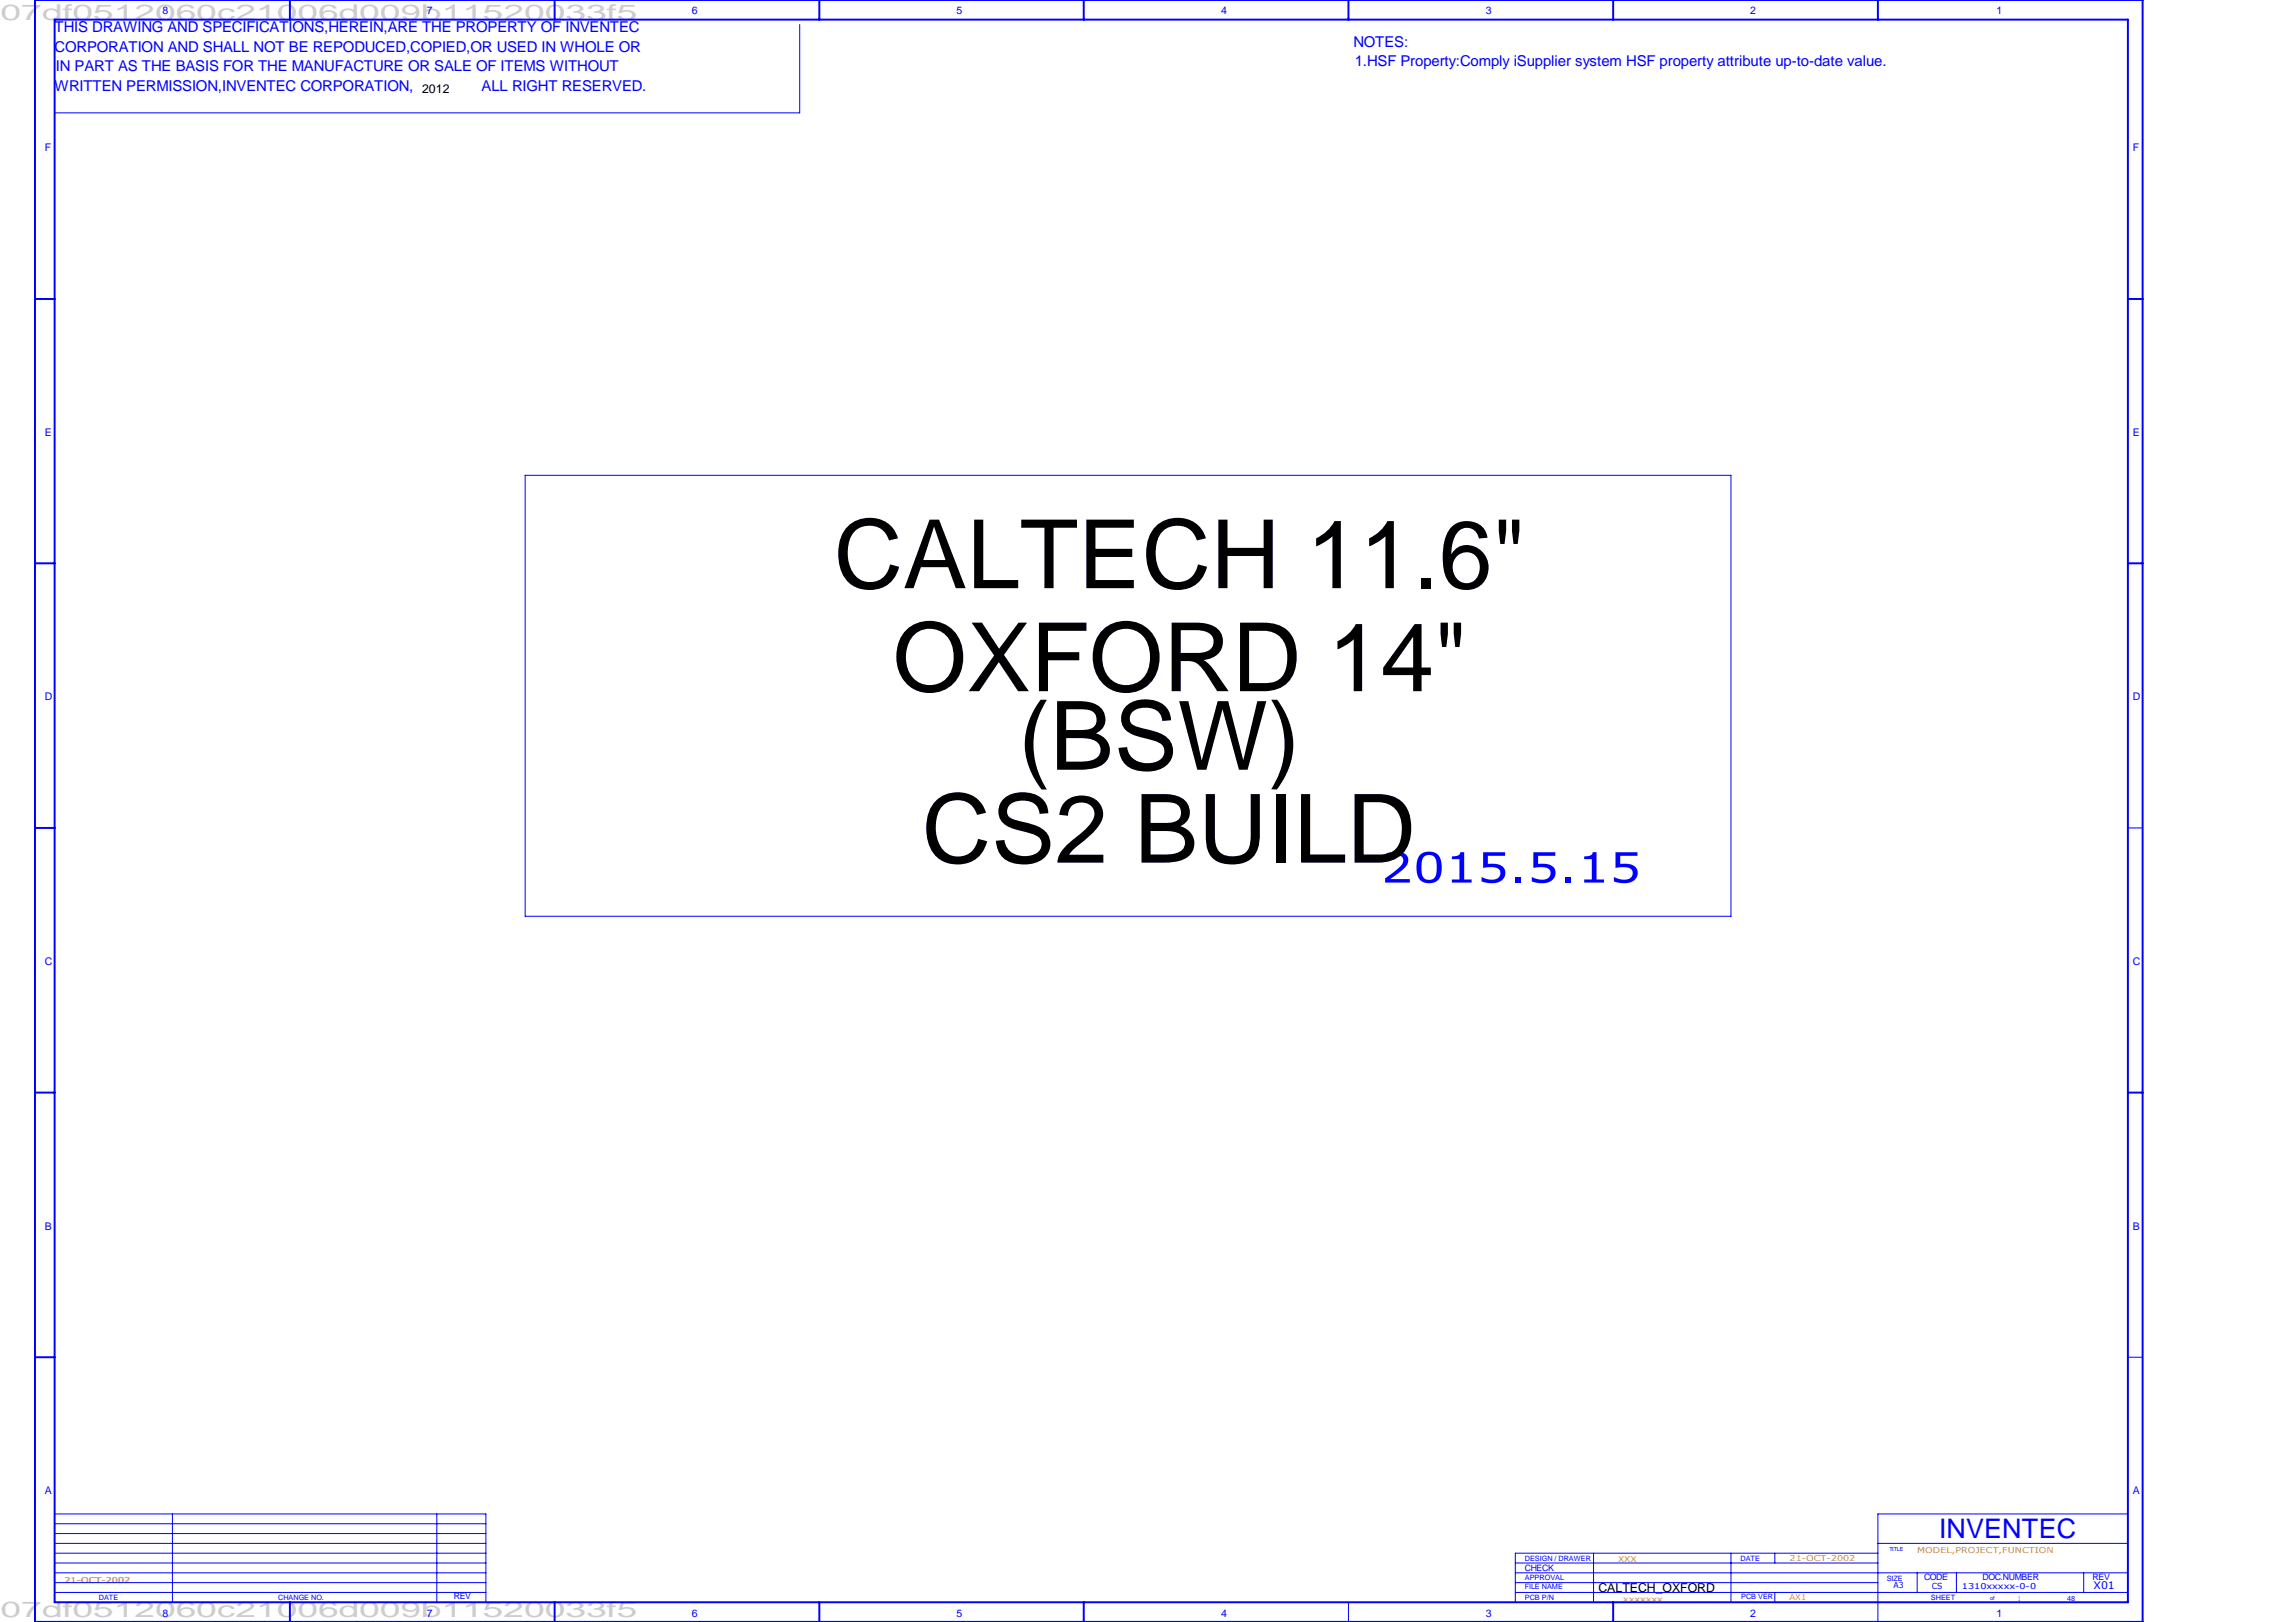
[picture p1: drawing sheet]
<svg xmlns="http://www.w3.org/2000/svg" width="297mm" height="210mm" viewBox="0 0 297 210" stroke-linecap="round" stroke-linejoin="round" font-family="sans-serif">
<defs><g id="words">
<g font-size="12.4">
<text x="107.9" y="76.1">CALTECH 11.6&quot;</text>
<text x="115.5" y="89.5">OXFORD 14&quot;</text>
<text x="131.7" y="99.6">(BSW)</text>
<text x="119.3" y="111.6">CS2 BUILD</text>
</g>
<text font-size="5.4" fill="#00f" x="178.7" y="114.2">2015.5.15</text>
<text font-size="3.5" fill="#00f" x="250.9" y="199.1">INVENTEC</text>
<g font-size="2.8" fill="#cdcdcd">
<text x=".1" y="2.5">07df0512060c21006d009b11520033f5</text>
<text x=".1" y="209.3">07df0512060c21006d009b11520033f5</text>
</g>
<g font-size="1.9" fill="#00f">
<text x="7.1" y="4.1">THIS DRAWING AND SPECIFICATIONS,HEREIN,ARE THE PROPERTY OF INVENTEC</text>
<text x="7.1" y="11.8">WRITTEN PERMISSION,INVENTEC CORPORATION,</text>
<text x="7.1" y="6.7">CORPORATION AND SHALL NOT BE REPODUCED,COPIED,OR USED IN WHOLE OR</text>
<text x="7.2" y="9.2">IN PART AS THE BASIS FOR THE MANUFACTURE OR SALE OF ITEMS WITHOUT</text>
<text x="62.3" y="11.8">ALL RIGHT RESERVED.</text>
<text x="175.1" y="6.1">NOTES:</text>
<text x="175.3" y="8.6">1.HSF Property:Comply iSupplier system HSF property attribute up-to-date value.</text>
</g>
<g font-size="1.6">
<text x="54.6" y="12.1">2012</text>
<text x="206.8" y="206.1">CALTECH_OXFORD</text>
</g>
<g font-size="1.4" fill="#00f">
<text x="21" y="1.9">8</text>
<text x="55.2" y="1.9">7</text>
<text x="89.5" y="1.9">6</text>
<text x="123.7" y="1.9">5</text>
<text x="158" y="1.9">4</text>
<text x="192.2" y="1.9">3</text>
<text x="226.4" y="1.9">2</text>
<text x="258.3" y="1.9">1</text>
<text x="5.8" y="19.6">F</text>
<text x="275.9" y="19.6">F</text>
<text x="5.8" y="56.4">E</text>
<text x="275.9" y="56.4">E</text>
<text x="5.8" y="90.6">D</text>
<text x="275.9" y="90.6">D</text>
<text x="5.8" y="124.9">C</text>
<text x="275.9" y="124.9">C</text>
<text x="5.8" y="159.1">B</text>
<text x="275.9" y="159.1">B</text>
<text x="5.8" y="193.3">A</text>
<text x="275.9" y="193.3">A</text>
<text x="21" y="209.2">8</text>
<text x="55.2" y="209.2">7</text>
<text x="89.5" y="209.2">6</text>
<text x="123.7" y="209.2">5</text>
<text x="158" y="209.2">4</text>
<text x="192.2" y="209.2">3</text>
<text x="226.4" y="209.2">2</text>
<text x="258.3" y="209.2">1</text>
<text x="270.8" y="205.6">X01</text>
</g>
<g font-size="1.1" fill="#00f">
<text x="197.3" y="203.2">CHECK</text>
<text x="58.7" y="206.9">REV</text>
<text x="245" y="205.4">A3</text>
<text x="248.9" y="204.5">CODE</text>
<text x="249.9" y="205.6">CS</text>
<text x="256.5" y="204.5">DOC.NUMBER</text>
<text x="270.7" y="204.5">REV</text>
</g>
<g font-size="1" fill="#ff8c00">
<text x="209.3" y="202.1">XXX</text>
<text x="231.5" y="202">21-OCT-2002</text>
<text x="248" y="201">MODEL,PROJECT,FUNCTION</text>
<text x="8.3" y="204.8">21-OCT-2002</text>
<text x="210" y="207.3">xxxxxxx</text>
<text x="231.5" y="207.1">AX1</text>
</g>
<text font-size="1" fill="#00f" x="253.8" y="205.6">1310xxxxx-0-0</text>
<g font-size=".9" fill="#00f">
<text x="197.3" y="202">DESIGN / DRAWER</text>
<text x="225.2" y="202">DATE</text>
<text x="12.8" y="207.1">DATE</text>
<text x="36" y="207.1">CHANGE NO.</text>
<text x="197.3" y="205.7">FILE NAME</text>
<text x="197.3" y="207.1">PCB P/N</text>
<text x="197.3" y="204.5">APPROVAL</text>
<text x="225.3" y="207">PCB VER</text>
<text x="244.1" y="204.6">SIZE</text>
<text x="249.8" y="207.1">SHEET</text>
<text x="261.2" y="207.1">1</text>
<text x="267.4" y="207.1">48</text>
</g>
<g font-size=".7" fill="#00f">
<text x="244.4" y="200.7">TITLE</text>
<text x="257.5" y="207.1">of</text>
</g>
</g></defs>
<g fill="none" stroke="#00f" stroke-width=".13">
<path d="M103.5 3.2v11.4h-96.4M67.9 61.5h156v57.1h-156zM275.3 107.1h1.9M275.3 175.6h1.9M7.1 195.9h55.8v11.4M7.1 198.5h55.8M7.1 199.7h55.8M7.1 197.2h55.8M22.3 195.9v11.4M56.5 195.9v11.4M242.9 199.7h32.4M275.3 195.9h-32.4v14"/>
<path d="M7.1 206.1h55.8M7.1 201h55.8M7.1 202.3h55.8M7.1 203.5h55.8M7.1 204.8h55.8M174.5 207.3v2.6M196 206.1h79.3M196 202.3h46.9M196 203.5h79.3M196 204.8h46.9M206.2 201v6.3M223.9 201v6.3"/>
<path d="M229.6 201v1.3M229.6 206.1v1.2M242.9 201h-46.9v6.3M248 203.5v2.6M253.1 203.5v2.6M269.6 203.5v2.6"/>
</g>
<g fill="none" stroke="#00f" stroke-width=".25">
<path d="M4.5 0h272.7v209.9h-272.7zM7.1 2.5h268.2v204.8h-268.2zM37.5 0v2.5M71.8 0v2.5M106 0v2.5M140.2 0v2.5M174.5 0v2.5M208.7 0v2.5M242.9 0v2.5M4.5 38.7h2.6M275.3 38.7h1.9M4.5 72.9h2.6"/>
<path d="M275.3 72.9h1.9M4.5 107.1h2.6M4.5 141.4h2.6M275.3 141.4h1.9M4.5 175.6h2.6M37.5 207.3v2.6M71.8 207.3v2.6M106 207.3v2.6M140.2 207.3v2.6M208.7 207.3v2.6"/>
</g>
<use href="#words"/>
</svg>
